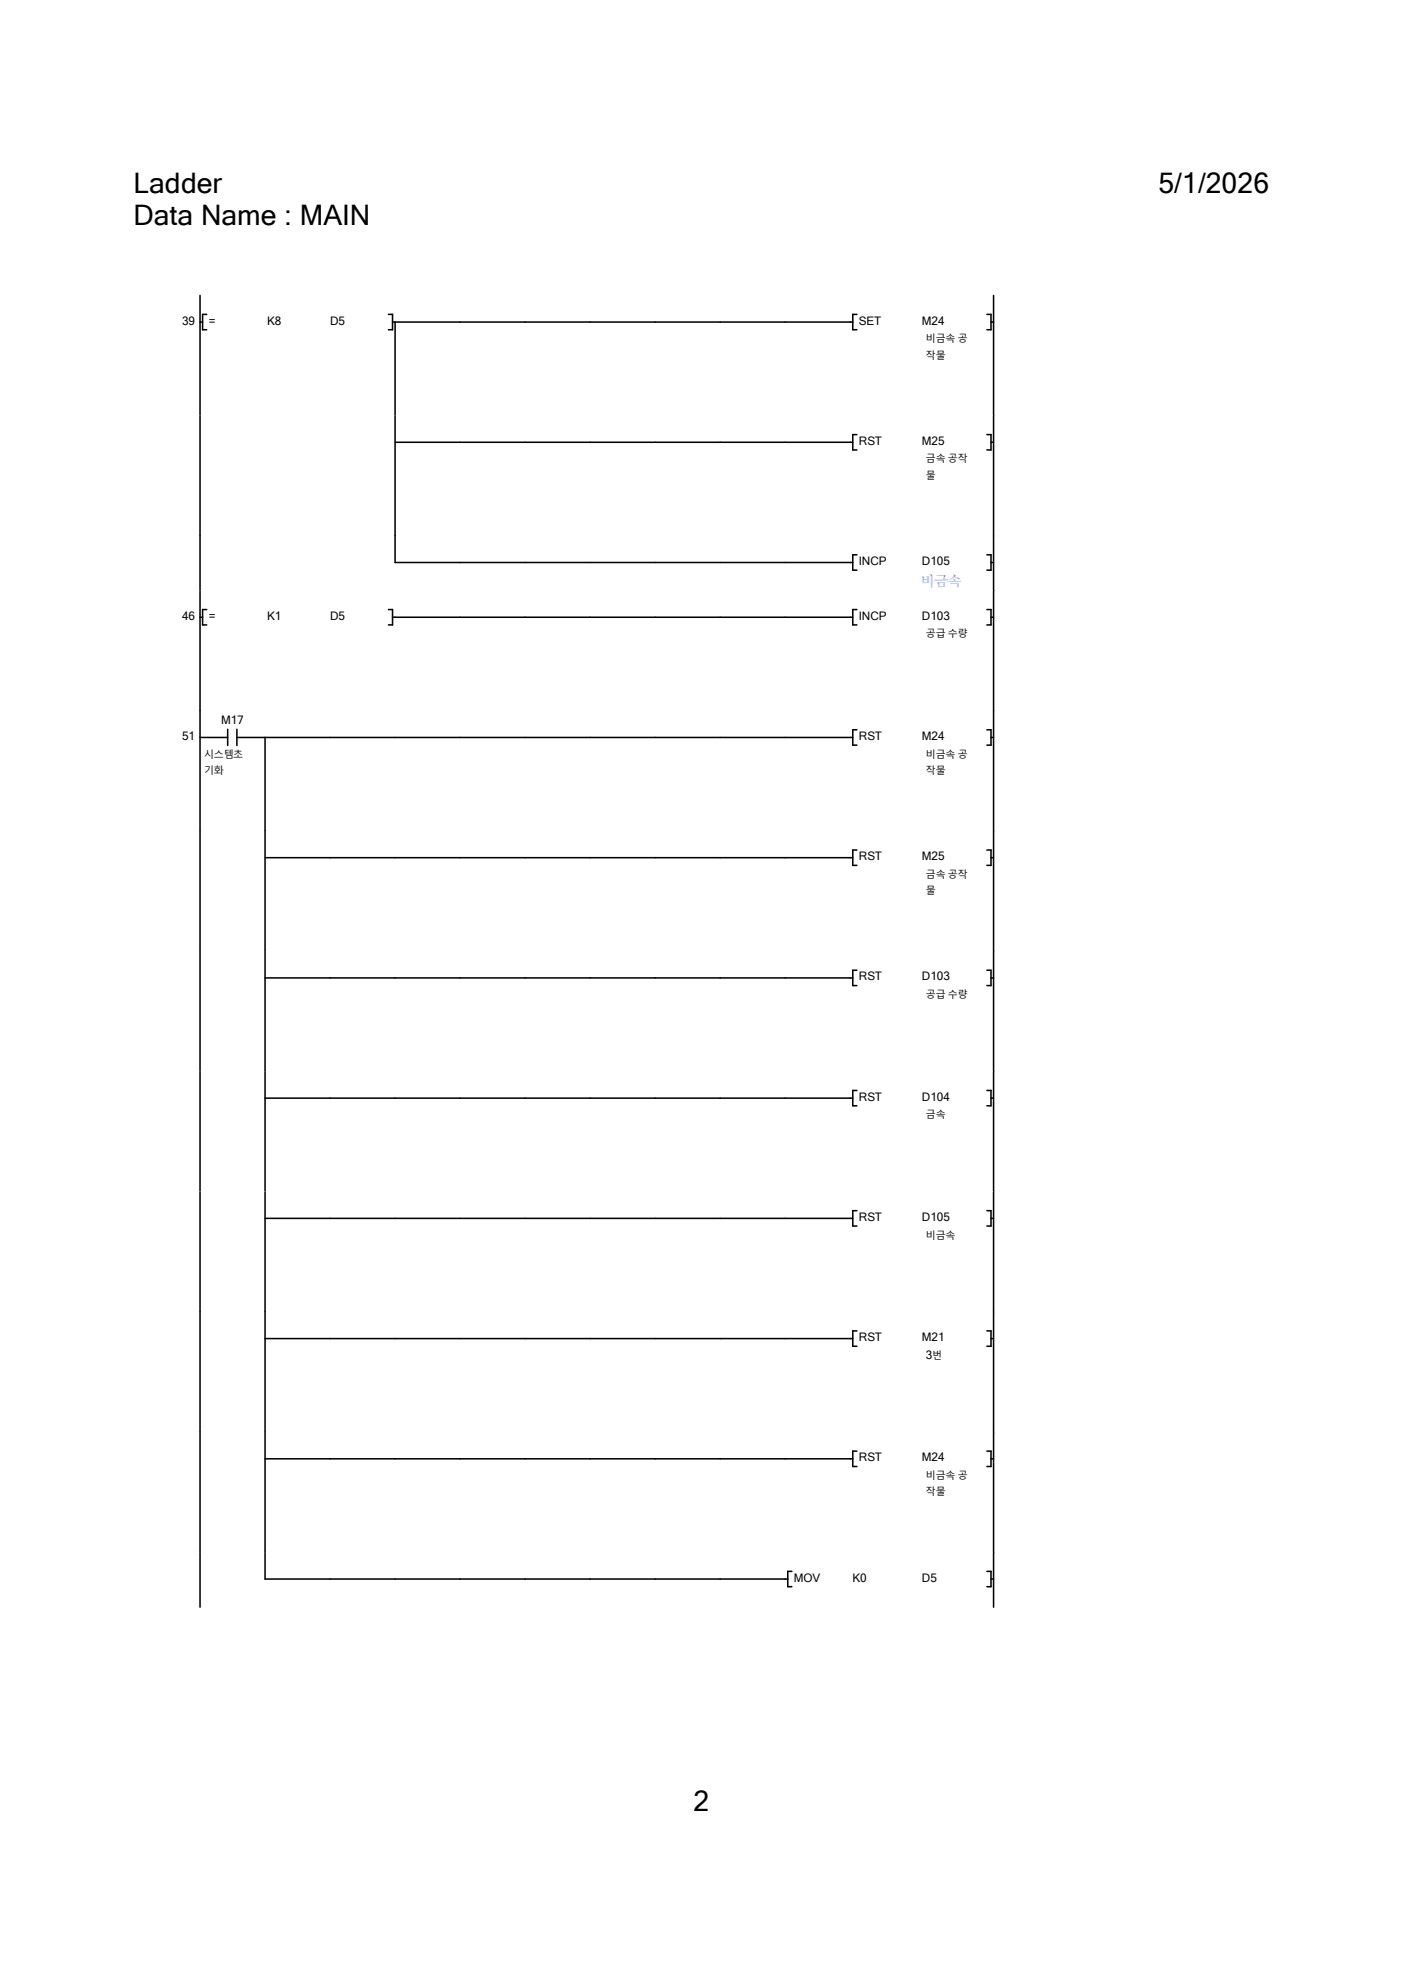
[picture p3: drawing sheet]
<svg xmlns="http://www.w3.org/2000/svg" width="210mm" height="297mm" viewBox="0 0 210 297" stroke-linecap="round" stroke-linejoin="round" font-family="sans-serif">
<defs><g id="words">
<g font-size="4.2">
<text x="20" y="28.9">Ladder</text>
<text x="173.4" y="28.9">5/1/2026</text>
<text x="20" y="33.7">Data Name : MAIN</text>
<text x="103.8" y="271.2">2</text>
</g>
<text font-size="2.1" fill="#566fff" x="137.9" y="87.8">비금속</text>
<g font-size="1.8">
<text x="27.3" y="48.6">39</text>
<text x="31.2" y="48.6">=</text>
<text x="40" y="48.6">K8</text>
<text x="49.4" y="48.6">D5</text>
<text x="128.6" y="48.6">SET</text>
<text x="138" y="48.6">M24</text>
<text x="128.6" y="66.6">RST</text>
<text x="138" y="66.6">M25</text>
<text x="128.6" y="84.6">INCP</text>
<text x="138" y="84.6">D105</text>
<text x="27.3" y="92.8">46</text>
<text x="31.2" y="92.8">=</text>
<text x="40" y="92.8">K1</text>
<text x="49.4" y="92.8">D5</text>
<text x="128.6" y="92.8">INCP</text>
<text x="138" y="92.8">D103</text>
<text x="27.3" y="110.9">51</text>
<text x="33.1" y="108.4">M17</text>
<text x="128.6" y="110.8">RST</text>
<text x="138" y="110.8">M24</text>
<text x="128.6" y="128.9">RST</text>
<text x="138" y="128.9">M25</text>
<text x="128.6" y="146.9">RST</text>
<text x="138" y="146.9">D103</text>
<text x="128.6" y="164.8">RST</text>
<text x="138" y="164.8">D104</text>
<text x="128.6" y="182.9">RST</text>
<text x="138" y="182.9">D105</text>
<text x="128.6" y="200.9">RST</text>
<text x="138" y="200.9">M21</text>
<text x="138.6" y="203.5">3</text>
<text x="128.6" y="218.9">RST</text>
<text x="138" y="218.9">M24</text>
<text x="118.8" y="236.9">MOV</text>
<text x="127.6" y="236.9">K0</text>
<text x="138" y="236.9">D5</text>
</g>
<g font-size="1.5">
<text x="138.6" y="51.3">비금속 공</text>
<text x="138.6" y="53.7">작물</text>
<text x="138.6" y="69.3">금속 공작</text>
<text x="138.6" y="71.7">물</text>
<text x="138.6" y="95.5">공급 수량</text>
<text x="30.6" y="113.5">시스템초</text>
<text x="138.6" y="113.5">비금속 공</text>
<text x="30.6" y="116">기화</text>
<text x="138.6" y="116">작물</text>
<text x="138.6" y="131.5">금속 공작</text>
<text x="138.6" y="133.9">물</text>
<text x="138.6" y="149.5">공급 수량</text>
<text x="138.6" y="167.5">금속</text>
<text x="138.6" y="185.5">비금속</text>
<text x="139.5" y="203.5">번</text>
<text x="138.6" y="221.5">비금속 공</text>
<text x="138.6" y="224">작물</text>
</g>
</g></defs>
<path d="M29.9 48.2h.4M30.9 47.1h-.6v2.3h.6" fill="none" stroke="#000" stroke-width=".23"/>
<g fill="#fff">
<path d="M31.2 47h1.1v2h-1.1z"/>
<path d="M40 47h2.1v2h-2.1z"/>
<path d="M49.4 47h2.2v2h-2.2z"/>
</g>
<path d="M29.9 44.3v18M58.1 47.1h.7v2.3h-.7M58.8 48.2h68.9M59.1 48.2v14.1M128.3 47.1h-.6v2.3h.6" fill="none" stroke="#000" stroke-width=".23"/>
<g fill="#fff">
<path d="M128.6 47h3.3v2h-3.3z"/>
<path d="M138 47h3.4v2h-3.4z"/>
<path d="M138.6 49.6h6.3v2h-6.3z"/>
<path d="M138.6 52.1h2.9v2h-2.9z"/>
</g>
<path d="M147.7 47.1h.6v2.3h-.6M148.3 48.2h.4M148.7 44.3v18" fill="none" stroke="#000" stroke-width=".23"/>
<path d="M20 62.3h128.8v18h-128.8z" fill-rule="evenodd" fill="#fff"/>
<path d="M29.9 62.3v18M59.1 66.2h68.6M59.1 62.3v18M128.3 65.1h-.6v2.3h.6" fill="none" stroke="#000" stroke-width=".23"/>
<g fill="#fff">
<path d="M128.6 65h3.4v2h-3.4z"/>
<path d="M138 65h3.4v2h-3.4z"/>
<path d="M138.6 67.6h6.3v2h-6.3z"/>
<path d="M138.6 70.1h1.5v2h-1.5z"/>
</g>
<path d="M147.7 65.1h.6v2.3h-.6M148.3 66.2h.4M148.7 62.3v18" fill="none" stroke="#000" stroke-width=".23"/>
<path d="M20 80.3h128.8v8.2h-128.8z" fill-rule="evenodd" fill="#fff"/>
<path d="M29.9 80.3v8.2M59.1 80.3v4h68.6M128.3 83.1h-.6v2.3h.6" fill="none" stroke="#000" stroke-width=".23"/>
<g fill="#fff">
<path d="M128.6 83h4.1v2h-4.1z"/>
<path d="M138 83h2.3v2h-2.3z"/>
</g>
<path d="M147.7 83.1h.6v2.3h-.6M148.3 84.3h.4M148.7 80.3v8.2" fill="none" stroke="#000" stroke-width=".23"/>
<path d="M20 88.5h128.8v18h-128.8z" fill-rule="evenodd" fill="#fff"/>
<path d="M27.3 91.2h2.3v2h-2.3z" fill="#fff"/>
<path d="M29.9 92.5h.4M30.9 91.3h-.6v2.3h.6" fill="none" stroke="#000" stroke-width=".23"/>
<g fill="#fff">
<path d="M31.2 91.2h1.1v2h-1.1z"/>
<path d="M40 91.2h2.1v2h-2.1z"/>
<path d="M49.4 91.2h2.2v2h-2.2z"/>
</g>
<path d="M29.9 88.5v18M58.1 91.3h.7v2.3h-.7M58.8 92.5h68.9M128.3 91.3h-.6v2.3h.6" fill="none" stroke="#000" stroke-width=".23"/>
<g fill="#fff">
<path d="M128.6 91.2h4.1v2h-4.1z"/>
<path d="M138 91.2h4.2v2h-4.2z"/>
<path d="M138.6 93.8h6.3v2h-6.3z"/>
</g>
<path d="M147.7 91.3h.6v2.3h-.6M148.3 92.5h.4M148.7 88.5v18" fill="none" stroke="#000" stroke-width=".23"/>
<path d="M20 106.5h128.8v18h-128.8z" fill-rule="evenodd" fill="#fff"/>
<g fill="#fff">
<path d="M27.3 109.3h2.3v2h-2.3z"/>
<path d="M33.1 106.8h3.4v2h-3.4z"/>
</g>
<path d="M29.9 110.5h4.2M34.1 109.2v2.5M35.5 110.5h4.2M35.5 109.2v2.5" fill="none" stroke="#000" stroke-width=".23"/>
<g fill="#fff">
<path d="M30.6 111.8h5.8v2h-5.8z"/>
<path d="M30.6 114.3h2.9v2h-2.9z"/>
</g>
<path d="M29.9 106.5v18M127.7 110.5h-88v14M128.3 109.3h-.6v2.3h.6" fill="none" stroke="#000" stroke-width=".23"/>
<g fill="#fff">
<path d="M128.6 109.2h3.4v2h-3.4z"/>
<path d="M138 109.2h3.4v2h-3.4z"/>
<path d="M138.6 111.8h6.3v2h-6.3z"/>
<path d="M138.6 114.3h2.9v2h-2.9z"/>
</g>
<path d="M147.7 109.3h.6v2.3h-.6M148.3 110.5h.4M148.7 106.5v18" fill="none" stroke="#000" stroke-width=".23"/>
<path d="M20 124.5h128.8v18h-128.8z" fill-rule="evenodd" fill="#fff"/>
<path d="M29.9 124.5v18M39.7 128.5h88M39.7 124.5v18M128.3 127.3h-.6v2.3h.6" fill="none" stroke="#000" stroke-width=".23"/>
<g fill="#fff">
<path d="M128.6 127.3h3.4v1.9h-3.4z"/>
<path d="M138 127.3h3.4v1.9h-3.4z"/>
<path d="M138.6 129.8h6.3v2h-6.3z"/>
<path d="M138.6 132.3h1.5v2h-1.5z"/>
</g>
<path d="M147.7 127.3h.6v2.3h-.6M148.3 128.5h.4M148.7 124.5v18" fill="none" stroke="#000" stroke-width=".23"/>
<path d="M20 142.5h128.8v18h-128.8z" fill-rule="evenodd" fill="#fff"/>
<path d="M29.9 142.5v18M39.7 146.5h88M39.7 142.5v18M128.3 145.3h-.6v2.3h.6" fill="none" stroke="#000" stroke-width=".23"/>
<g fill="#fff">
<path d="M128.6 145.2h3.4v2h-3.4z"/>
<path d="M138 145.2h4.2v2h-4.2z"/>
<path d="M138.6 147.9h6.3v2h-6.3z"/>
</g>
<path d="M147.7 145.3h.6v2.3h-.6M148.3 146.5h.4M148.7 142.5v18" fill="none" stroke="#000" stroke-width=".23"/>
<path d="M20 160.5h128.8v18h-128.8z" fill-rule="evenodd" fill="#fff"/>
<path d="M29.9 160.5v18M39.7 164.5h88M39.7 160.5v18M128.3 163.3h-.6v2.3h.6" fill="none" stroke="#000" stroke-width=".23"/>
<g fill="#fff">
<path d="M128.6 163.2h3.4v2h-3.4z"/>
<path d="M138 163.2h4.2v2h-4.2z"/>
<path d="M138.6 165.9h2.9v2h-2.9z"/>
</g>
<path d="M147.7 163.3h.6v2.3h-.6M148.3 164.5h.4M148.7 160.5v18" fill="none" stroke="#000" stroke-width=".23"/>
<path d="M20 178.5h128.8v18h-128.8z" fill-rule="evenodd" fill="#fff"/>
<path d="M29.9 178.5v18M39.7 178.5v18M39.7 182.5h88M128.3 181.3h-.6v2.3h.6" fill="none" stroke="#000" stroke-width=".23"/>
<g fill="#fff">
<path d="M128.6 181.3h3.4v2h-3.4z"/>
<path d="M138 181.3h4.2v2h-4.2z"/>
<path d="M138.6 183.9h4.4v1.9h-4.4z"/>
</g>
<path d="M148.7 178.5v18M147.7 181.3h.6v2.3h-.6M148.3 182.5h.4" fill="none" stroke="#000" stroke-width=".23"/>
<path d="M20 196.5h128.8v18h-128.8z" fill-rule="evenodd" fill="#fff"/>
<path d="M29.9 196.5v18M39.7 196.5v18M128.3 199.3h-.6v2.3h.6M39.7 200.5h88" fill="none" stroke="#000" stroke-width=".23"/>
<g fill="#fff">
<path d="M128.6 199.3h3.4v2h-3.4z"/>
<path d="M138 199.3h3.4v2h-3.4z"/>
<path d="M138.6 201.9h2.4v2h-2.4z"/>
</g>
<path d="M147.7 199.3h.6v2.3h-.6M148.7 196.5v18M148.3 200.5h.4" fill="none" stroke="#000" stroke-width=".23"/>
<path d="M20 214.5h128.8v18h-128.8z" fill-rule="evenodd" fill="#fff"/>
<path d="M29.9 214.5v18M39.7 218.5h88M39.7 214.5v18M128.3 217.3h-.6v2.3h.6" fill="none" stroke="#000" stroke-width=".23"/>
<g fill="#fff">
<path d="M128.6 217.3h3.4v1.9h-3.4z"/>
<path d="M138 217.3h3.4v1.9h-3.4z"/>
<path d="M138.6 219.9h6.3v2h-6.3z"/>
<path d="M138.6 222.3h2.9v2h-2.9z"/>
</g>
<path d="M147.7 217.3h.6v2.3h-.6M148.3 218.5h.4M148.7 214.5v18" fill="none" stroke="#000" stroke-width=".23"/>
<path d="M20 232.5h97.6v8.2h-97.6z" fill-rule="evenodd" fill="#fff"/>
<path d="M117.6 232.5h31.2v8.2h-31.2z" fill="#fff"/>
<path d="M29.9 232.5v8.2M39.7 232.5v4h78.2M118.5 235.4h-.6v2.3h.6" fill="none" stroke="#000" stroke-width=".23"/>
<g fill="#fff">
<path d="M118.8 235.3h4v2h-4z"/>
<path d="M127.6 235.3h2.1v2h-2.1z"/>
<path d="M138 235.3h2.3v2h-2.3z"/>
</g>
<path d="M147.7 235.4h.6v2.3h-.6M148.3 236.5h.4M148.7 232.5v8.2" fill="none" stroke="#000" stroke-width=".23"/>
<g fill="#fff">
<path d="M20 25h13.2v4.8h-13.2z"/>
<path d="M173.4 25h16.6v4.8h-16.6z"/>
<path d="M20 29.8h35.5v4.7h-35.5z"/>
<path d="M103.8 267.3h2.4v4.7h-2.4z"/>
</g>
<use href="#words"/>
</svg>
